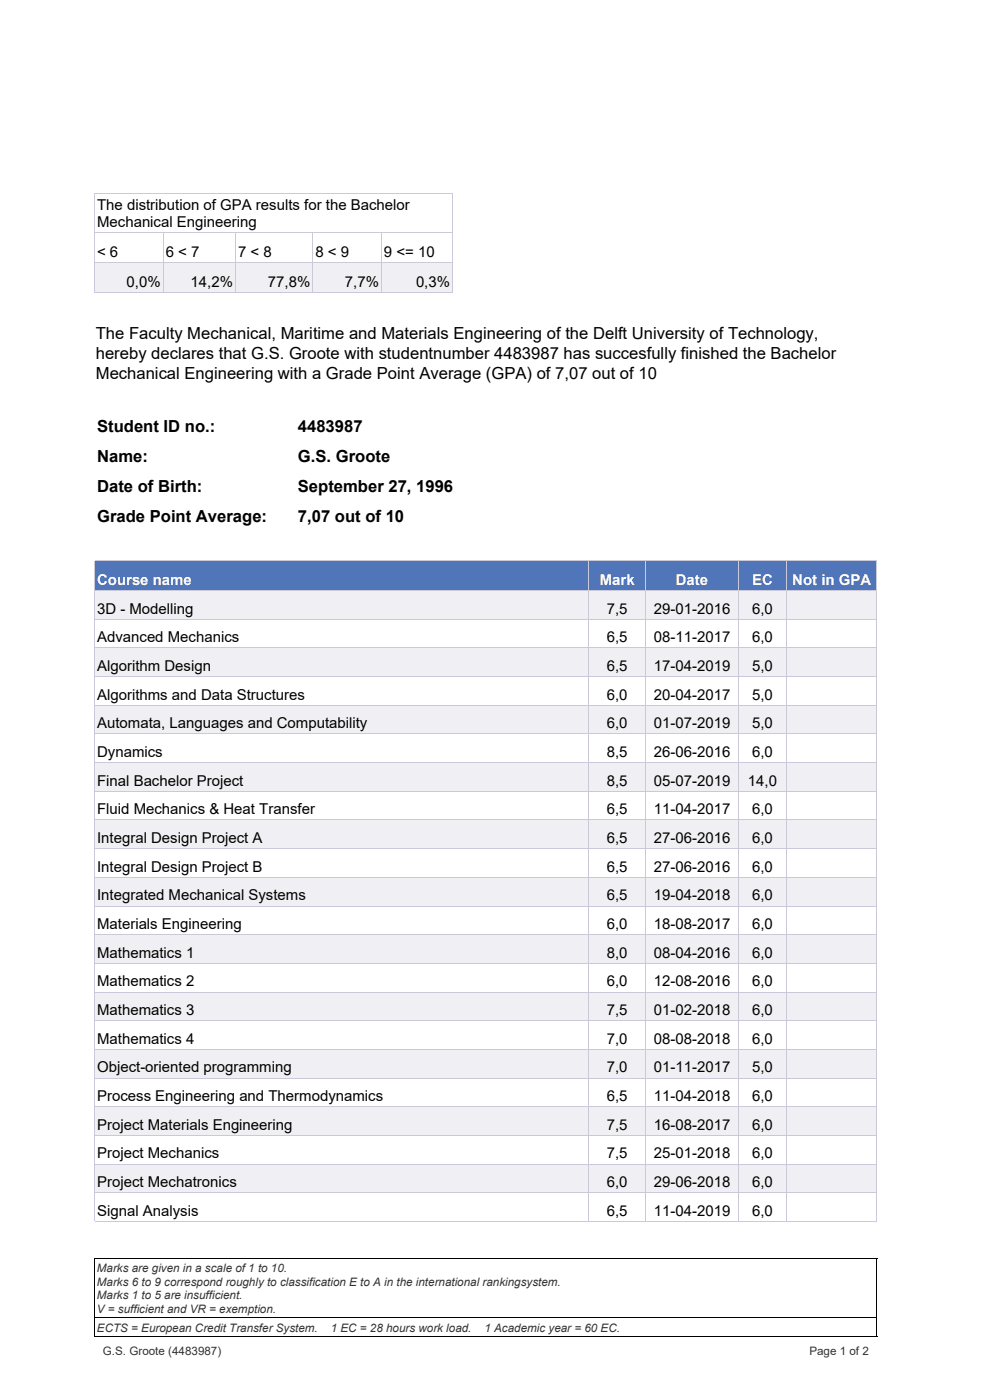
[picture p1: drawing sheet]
<svg xmlns="http://www.w3.org/2000/svg" width="210mm" height="297mm" viewBox="0 0 210 297" stroke-linecap="round" stroke-linejoin="round" font-family="sans-serif">
<defs><g id="words">
<g font-size="3.5">
<text x="20.3" y="71.9">The Faculty Mechanical, Maritime and Materials Engineering of the Delft University of Technology,</text>
<text x="20.3" y="76.1">hereby declares that G.S. Groote with studentnumber 4483987 has succesfully finished the Bachelor</text>
<text x="20.3" y="80.4">Mechanical Engineering with a Grade Point Average (GPA) of 7,07 out of 10</text>
<text x="20.6" y="91.8">Student ID no.:</text>
<text x="63.2" y="91.8">4483987</text>
<text x="20.6" y="98.1">Name:</text>
<text x="63.2" y="98.1">G.S. Groote</text>
<text x="20.6" y="104.5">Date of Birth:</text>
<text x="63.2" y="104.5">September 27, 1996</text>
<text x="20.6" y="110.8">Grade Point Average:</text>
<text x="63.2" y="110.8">7,07 out of 10</text>
</g>
<g font-size="3.2">
<text x="20.6" y="44.5">The distribution of GPA results for the Bachelor</text>
<text x="20.6" y="48.2">Mechanical Engineering</text>
<text x="20.6" y="54.5">&lt; 6</text>
<text x="35.1" y="54.5">6 &lt; 7</text>
<text x="50.5" y="54.5">7 &lt; 8</text>
<text x="66.9" y="54.5">8 &lt; 9</text>
<text x="81.4" y="54.5">9 &lt;= 10</text>
<text x="26.9" y="60.9">0,0%</text>
<text x="40.4" y="60.9">14,2%</text>
<text x="56.8" y="60.9">77,8%</text>
<text x="73.2" y="60.9">7,7%</text>
<text x="88.2" y="60.9">0,3%</text>
<text x="20.6" y="130.2">3D - Modelling</text>
<text x="128.7" y="130.2">7,5</text>
<text x="138.7" y="130.2">29-01-2016</text>
<text x="159.5" y="130.2">6,0</text>
<text x="20.6" y="136.3">Advanced Mechanics</text>
<text x="128.7" y="136.3">6,5</text>
<text x="138.7" y="136.3">08-11-2017</text>
<text x="159.5" y="136.3">6,0</text>
<text x="20.6" y="142.4">Algorithm Design</text>
<text x="128.7" y="142.4">6,5</text>
<text x="138.7" y="142.4">17-04-2019</text>
<text x="159.5" y="142.4">5,0</text>
<text x="20.6" y="148.4">Algorithms and Data Structures</text>
<text x="128.7" y="148.4">6,0</text>
<text x="138.7" y="148.4">20-04-2017</text>
<text x="159.5" y="148.4">5,0</text>
<text x="20.6" y="154.5">Automata, Languages and Computability</text>
<text x="128.7" y="154.5">6,0</text>
<text x="138.7" y="154.5">01-07-2019</text>
<text x="159.5" y="154.5">5,0</text>
<text x="20.6" y="160.6">Dynamics</text>
<text x="128.7" y="160.6">8,5</text>
<text x="138.7" y="160.6">26-06-2016</text>
<text x="159.5" y="160.6">6,0</text>
<text x="20.6" y="166.7">Final Bachelor Project</text>
<text x="128.7" y="166.7">8,5</text>
<text x="138.7" y="166.7">05-07-2019</text>
<text x="158.7" y="166.7">14,0</text>
<text x="20.6" y="172.8">Fluid Mechanics &amp; Heat Transfer</text>
<text x="128.7" y="172.8">6,5</text>
<text x="138.7" y="172.8">11-04-2017</text>
<text x="159.5" y="172.8">6,0</text>
<text x="20.6" y="178.8">Integral Design Project A</text>
<text x="128.7" y="178.8">6,5</text>
<text x="138.7" y="178.8">27-06-2016</text>
<text x="159.5" y="178.8">6,0</text>
<text x="20.6" y="184.9">Integral Design Project B</text>
<text x="128.7" y="184.9">6,5</text>
<text x="138.7" y="184.9">27-06-2016</text>
<text x="159.5" y="184.9">6,0</text>
<text x="20.6" y="191">Integrated Mechanical Systems</text>
<text x="128.7" y="191">6,5</text>
<text x="138.7" y="191">19-04-2018</text>
<text x="159.5" y="191">6,0</text>
<text x="20.6" y="197.1">Materials Engineering</text>
<text x="128.7" y="197.1">6,0</text>
<text x="138.7" y="197.1">18-08-2017</text>
<text x="159.5" y="197.1">6,0</text>
<text x="20.6" y="203.2">Mathematics 1</text>
<text x="128.7" y="203.2">8,0</text>
<text x="138.7" y="203.2">08-04-2016</text>
<text x="159.5" y="203.2">6,0</text>
<text x="20.6" y="209.3">Mathematics 2</text>
<text x="128.7" y="209.3">6,0</text>
<text x="138.7" y="209.3">12-08-2016</text>
<text x="159.5" y="209.3">6,0</text>
<text x="20.6" y="215.3">Mathematics 3</text>
<text x="128.7" y="215.3">7,5</text>
<text x="138.7" y="215.3">01-02-2018</text>
<text x="159.5" y="215.3">6,0</text>
<text x="20.6" y="221.4">Mathematics 4</text>
<text x="128.7" y="221.4">7,0</text>
<text x="138.7" y="221.4">08-08-2018</text>
<text x="159.5" y="221.4">6,0</text>
<text x="20.6" y="227.5">Object-oriented programming</text>
<text x="128.7" y="227.5">7,0</text>
<text x="138.7" y="227.5">01-11-2017</text>
<text x="159.5" y="227.5">5,0</text>
<text x="20.6" y="233.6">Process Engineering and Thermodynamics</text>
<text x="128.7" y="233.6">6,5</text>
<text x="138.7" y="233.6">11-04-2018</text>
<text x="159.5" y="233.6">6,0</text>
<text x="20.6" y="239.7">Project Materials Engineering</text>
<text x="128.7" y="239.7">7,5</text>
<text x="138.7" y="239.7">16-08-2017</text>
<text x="159.5" y="239.7">6,0</text>
<text x="20.6" y="245.7">Project Mechanics</text>
<text x="128.7" y="245.7">7,5</text>
<text x="138.7" y="245.7">25-01-2018</text>
<text x="159.5" y="245.7">6,0</text>
<text x="20.6" y="251.8">Project Mechatronics</text>
<text x="128.7" y="251.8">6,0</text>
<text x="138.7" y="251.8">29-06-2018</text>
<text x="159.5" y="251.8">6,0</text>
<text x="20.6" y="257.9">Signal Analysis</text>
<text x="128.7" y="257.9">6,5</text>
<text x="138.7" y="257.9">11-04-2019</text>
<text x="159.5" y="257.9">6,0</text>
</g>
<g font-size="3.2" fill="#fff">
<text x="20.6" y="124.1">Course name</text>
<text x="127.2" y="124.1">Mark</text>
<text x="143.4" y="124.1">Date</text>
<text x="159.5" y="124.1">EC</text>
<text x="168.1" y="124.1">Not in GPA</text>
</g>
<g font-size="2.5" fill="#333">
<text x="20.6" y="269.8">Marks are given in a scale of 1 to 10.</text>
<text x="20.6" y="272.7">Marks 6 to 9 correspond roughly to classification E to A in the international rankingsystem.</text>
<text x="20.6" y="275.7">Marks 1 to 5 are insufficient.</text>
<text x="20.6" y="278.6">V = sufficient and VR = exemption.</text>
<text x="20.6" y="282.6">ECTS = European Credit Transfer System.</text>
<text x="21.8" y="287.5">G.S. Groote (4483987)</text>
<text x="70.2" y="282.6">1 EC = 28 hours work load.</text>
<text x="102.8" y="282.6">1 Academic year = 60 EC.</text>
<text x="171.7" y="287.5">Page 1 of 2</text>
</g>
</g></defs>
<g fill="#5175b9">
<path d="M20.1 118.9h104.7v6.4h-104.7z"/>
<path d="M124.8 118.9h12.2v6.4h-12.2z"/>
<path d="M137 118.9h19.6v6.4h-19.6z"/>
<path d="M156.6 118.9h10.3v6.4h-10.3z"/>
<path d="M166.9 118.9h19.1v6.4h-19.1z"/>
</g>
<path d="M20.1 119h104.7M20.1 118.9v6.4M124.8 118.9v6.4M124.9 119h12.1M137 118.9v6.4M137.1 119h19.5M156.6 118.9v6.4M156.6 119h10.3M166.9 118.9v6.4M167 119h19M185.9 118.9v6.4" fill="none" stroke="#cacad9" stroke-width=".21"/>
<g fill="#f0f0f4">
<path d="M20.1 125.3h104.7v6.1h-104.7z"/>
<path d="M124.8 125.3h12.2v6.1h-12.2z"/>
<path d="M137 125.3h19.6v6.1h-19.6z"/>
<path d="M156.6 125.3h10.3v6.1h-10.3z"/>
<path d="M166.9 125.3h19.1v6.1h-19.1z"/>
</g>
<path d="M20.1 125.2v6.2M124.8 125.2v6.2M137 125.2v6.2M156.6 125.2v6.2M166.9 125.2v6.2M185.9 125.2v6.2" fill="none" stroke="#cac9d9" stroke-width=".21"/>
<path d="M20.2 125.3h104.6M124.9 125.3h12.1M137.1 125.3h19.5M156.6 125.3h10.3M167 125.3h18.8" fill="none" stroke="#cacad9" stroke-width=".21"/>
<g fill="#fff">
<path d="M20.1 131.4h104.7v6.1h-104.7z"/>
<path d="M124.8 131.4h12.2v6.1h-12.2z"/>
<path d="M137 131.4h19.6v6.1h-19.6z"/>
<path d="M156.6 131.4h10.3v6.1h-10.3z"/>
<path d="M166.9 131.4h19.1v6.1h-19.1z"/>
</g>
<path d="M20.1 131.3v6.2M20.2 131.4h104.6M124.8 131.3v6.2M124.9 131.4h12.1M137 131.3v6.2M137.1 131.4h19.5M156.6 131.3v6.2M156.6 131.4h10.3M166.9 131.3v6.2M167 131.4h18.8M185.9 131.3v6.2" fill="none" stroke="#cac9d9" stroke-width=".21"/>
<g fill="#f0f0f4">
<path d="M20.1 137.5h104.7v6h-104.7z"/>
<path d="M124.8 137.5h12.2v6h-12.2z"/>
<path d="M137 137.5h19.6v6h-19.6z"/>
<path d="M156.6 137.5h10.3v6h-10.3z"/>
<path d="M166.9 137.5h19.1v6h-19.1z"/>
</g>
<path d="M20.1 137.4v6.1M20.2 137.5h104.6M124.8 137.4v6.1M124.9 137.5h12.1M137 137.4v6.1M137.1 137.5h19.5M156.6 137.4v6.1M156.6 137.5h10.3M166.9 137.4v6.1M167 137.5h18.8M185.9 137.4v6.1" fill="none" stroke="#cac9d9" stroke-width=".21"/>
<g fill="#fff">
<path d="M20.1 143.5h104.7v6.1h-104.7z"/>
<path d="M124.8 143.5h12.2v6.1h-12.2z"/>
<path d="M137 143.5h19.6v6.1h-19.6z"/>
<path d="M156.6 143.5h10.3v6.1h-10.3z"/>
<path d="M166.9 143.5h19.1v6.1h-19.1z"/>
</g>
<path d="M20.1 143.5v6.1M20.2 143.5h104.6M124.8 143.5v6.1M124.9 143.5h12.1M137 143.5v6.1M137.1 143.5h19.5M156.6 143.5v6.1M156.6 143.5h10.3M166.9 143.5v6.1M167 143.5h18.8M185.9 143.5v6.1" fill="none" stroke="#cac9d9" stroke-width=".21"/>
<g fill="#f0f0f4">
<path d="M20.1 149.6h104.7v6.1h-104.7z"/>
<path d="M124.8 149.6h12.2v6.1h-12.2z"/>
<path d="M137 149.6h19.6v6.1h-19.6z"/>
<path d="M156.6 149.6h10.3v6.1h-10.3z"/>
<path d="M166.9 149.6h19.1v6.1h-19.1z"/>
</g>
<path d="M20.1 149.6v6.1M20.2 149.6h104.6M124.8 149.6v6.1M124.9 149.6h12.1M137 149.6v6.1M137.1 149.6h19.5M156.6 149.6v6.1M156.6 149.6h10.3M166.9 149.6v6.1M167 149.6h18.8M185.9 149.6v6.1" fill="none" stroke="#cac9d9" stroke-width=".21"/>
<g fill="#fff">
<path d="M20.1 155.7h104.7v6.1h-104.7z"/>
<path d="M124.8 155.7h12.2v6.1h-12.2z"/>
<path d="M137 155.7h19.6v6.1h-19.6z"/>
<path d="M156.6 155.7h10.3v6.1h-10.3z"/>
<path d="M166.9 155.7h19.1v6.1h-19.1z"/>
</g>
<path d="M20.1 155.7v6.1M20.2 155.7h104.6M124.8 155.7v6.1M124.9 155.7h12.1M137 155.7v6.1M137.1 155.7h19.5M156.6 155.7v6.1M156.6 155.7h10.3M166.9 155.7v6.1M167 155.7h18.8M185.9 155.7v6.1" fill="none" stroke="#cac9d9" stroke-width=".21"/>
<g fill="#f0f0f4">
<path d="M20.1 161.8h104.7v6.1h-104.7z"/>
<path d="M124.8 161.8h12.2v6.1h-12.2z"/>
<path d="M137 161.8h19.6v6.1h-19.6z"/>
<path d="M156.6 161.8h10.3v6.1h-10.3z"/>
<path d="M166.9 161.8h19.1v6.1h-19.1z"/>
</g>
<path d="M20.1 161.7v6.2M20.2 161.8h104.6M124.8 161.7v6.2M124.9 161.8h12.1M137 161.7v6.2M137.1 161.8h19.5M156.6 161.7v6.2M156.6 161.8h10.3M166.9 161.7v6.2M167 161.8h18.8M185.9 161.7v6.2" fill="none" stroke="#cac9d9" stroke-width=".21"/>
<g fill="#fff">
<path d="M20.1 167.9h104.7v6.1h-104.7z"/>
<path d="M124.8 167.9h12.2v6.1h-12.2z"/>
<path d="M137 167.9h19.6v6.1h-19.6z"/>
<path d="M156.6 167.9h10.3v6.1h-10.3z"/>
<path d="M166.9 167.9h19.1v6.1h-19.1z"/>
</g>
<path d="M20.1 167.8v6.2M20.2 167.9h104.6M124.8 167.8v6.2M124.9 167.9h12.1M137 167.8v6.2M137.1 167.9h19.5M156.6 167.8v6.2M156.6 167.9h10.3M166.9 167.8v6.2M167 167.9h18.8M185.9 167.8v6.2" fill="none" stroke="#cac9d9" stroke-width=".21"/>
<g fill="#f0f0f4">
<path d="M20.1 174h104.7v6h-104.7z"/>
<path d="M124.8 174h12.2v6h-12.2z"/>
<path d="M137 174h19.6v6h-19.6z"/>
<path d="M156.6 174h10.3v6h-10.3z"/>
<path d="M166.9 174h19.1v6h-19.1z"/>
</g>
<path d="M20.1 173.9v6.1M20.2 174h104.6M124.8 173.9v6.1M124.9 174h12.1M137 173.9v6.1M137.1 174h19.5M156.6 173.9v6.1M156.6 174h10.3M166.9 173.9v6.1M167 174h18.8M185.9 173.9v6.1" fill="none" stroke="#cac9d9" stroke-width=".21"/>
<g fill="#fff">
<path d="M20.1 180h104.7v6.1h-104.7z"/>
<path d="M124.8 180h12.2v6.1h-12.2z"/>
<path d="M137 180h19.6v6.1h-19.6z"/>
<path d="M156.6 180h10.3v6.1h-10.3z"/>
<path d="M166.9 180h19.1v6.1h-19.1z"/>
</g>
<path d="M20.1 180v6.1M124.8 180v6.1M137 180v6.1M156.6 180v6.1M166.9 180v6.1M185.9 180v6.1M20.2 180h104.6M124.9 180h12.1M137.1 180h19.5M156.6 180h10.3M167 180h18.8" fill="none" stroke="#cac9d9" stroke-width=".21"/>
<g fill="#f0f0f4">
<path d="M20.1 186.1h104.7v6.1h-104.7z"/>
<path d="M124.8 186.1h12.2v6.1h-12.2z"/>
<path d="M137 186.1h19.6v6.1h-19.6z"/>
<path d="M156.6 186.1h10.3v6.1h-10.3z"/>
<path d="M166.9 186.1h19.1v6.1h-19.1z"/>
</g>
<path d="M20.1 186.1v6.1M20.2 186.1h104.6M124.8 186.1v6.1M124.9 186.1h12.1M137 186.1v6.1M137.1 186.1h19.5M156.6 186.1v6.1M156.6 186.1h10.3M166.9 186.1v6.1M167 186.1h18.8M185.9 186.1v6.1" fill="none" stroke="#cac9d9" stroke-width=".21"/>
<g fill="#fff">
<path d="M20.1 192.2h104.7v6.1h-104.7z"/>
<path d="M124.8 192.2h12.2v6.1h-12.2z"/>
<path d="M137 192.2h19.6v6.1h-19.6z"/>
<path d="M156.6 192.2h10.3v6.1h-10.3z"/>
<path d="M166.9 192.2h19.1v6.1h-19.1z"/>
</g>
<path d="M20.1 192.1v6.2M20.2 192.2h104.6M124.8 192.1v6.2M124.9 192.2h12.1M137 192.1v6.2M137.1 192.2h19.5M156.6 192.1v6.2M156.6 192.2h10.3M166.9 192.1v6.2M167 192.2h18.8M185.9 192.1v6.2" fill="none" stroke="#cac9d9" stroke-width=".21"/>
<g fill="#f0f0f4">
<path d="M20.1 198.3h104.7v6.1h-104.7z"/>
<path d="M124.8 198.3h12.2v6.1h-12.2z"/>
<path d="M137 198.3h19.6v6.1h-19.6z"/>
<path d="M156.6 198.3h10.3v6.1h-10.3z"/>
<path d="M166.9 198.3h19.1v6.1h-19.1z"/>
</g>
<path d="M20.1 198.2v6.2M20.2 198.3h104.6M124.8 198.2v6.2M124.9 198.3h12.1M137 198.2v6.2M137.1 198.3h19.5M156.6 198.2v6.2M156.6 198.3h10.3M166.9 198.2v6.2M167 198.3h18.8M185.9 198.2v6.2" fill="none" stroke="#cac9d9" stroke-width=".21"/>
<g fill="#fff">
<path d="M20.1 204.4h104.7v6h-104.7z"/>
<path d="M124.8 204.4h12.2v6h-12.2z"/>
<path d="M137 204.4h19.6v6h-19.6z"/>
<path d="M156.6 204.4h10.3v6h-10.3z"/>
<path d="M166.9 204.4h19.1v6h-19.1z"/>
</g>
<path d="M20.1 204.3v6.1M20.2 204.4h104.6M124.8 204.3v6.1M124.9 204.4h12.1M137 204.3v6.1M137.1 204.4h19.5M156.6 204.3v6.1M156.6 204.4h10.3M166.9 204.3v6.1M167 204.4h18.8M185.9 204.3v6.1" fill="none" stroke="#cac9d9" stroke-width=".21"/>
<g fill="#f0f0f4">
<path d="M20.1 210.4h104.7v6.1h-104.7z"/>
<path d="M124.8 210.4h12.2v6.1h-12.2z"/>
<path d="M137 210.4h19.6v6.1h-19.6z"/>
<path d="M156.6 210.4h10.3v6.1h-10.3z"/>
<path d="M166.9 210.4h19.1v6.1h-19.1z"/>
</g>
<path d="M20.1 210.4v6.1M20.2 210.4h104.6M124.8 210.4v6.1M124.9 210.4h12.1M137 210.4v6.1M137.1 210.4h19.5M156.6 210.4v6.1M156.6 210.4h10.3M166.9 210.4v6.1M167 210.4h18.8M185.9 210.4v6.1" fill="none" stroke="#cac9d9" stroke-width=".21"/>
<g fill="#fff">
<path d="M20.1 216.5h104.7v6.1h-104.7z"/>
<path d="M124.8 216.5h12.2v6.1h-12.2z"/>
<path d="M137 216.5h19.6v6.1h-19.6z"/>
<path d="M156.6 216.5h10.3v6.1h-10.3z"/>
<path d="M166.9 216.5h19.1v6.1h-19.1z"/>
</g>
<path d="M20.1 216.5v6.1M20.2 216.5h104.6M124.8 216.5v6.1M124.9 216.5h12.1M137 216.5v6.1M137.1 216.5h19.5M156.6 216.5v6.1M156.6 216.5h10.3M166.9 216.5v6.1M167 216.5h18.8M185.9 216.5v6.1" fill="none" stroke="#cac9d9" stroke-width=".21"/>
<g fill="#f0f0f4">
<path d="M20.1 222.6h104.7v6.1h-104.7z"/>
<path d="M124.8 222.6h12.2v6.1h-12.2z"/>
<path d="M137 222.6h19.6v6.1h-19.6z"/>
<path d="M156.6 222.6h10.3v6.1h-10.3z"/>
<path d="M166.9 222.6h19.1v6.1h-19.1z"/>
</g>
<path d="M20.1 222.6v6.1M20.2 222.6h104.6M124.8 222.6v6.1M124.9 222.6h12.1M137 222.6v6.1M137.1 222.6h19.5M156.6 222.6v6.1M156.6 222.6h10.3M166.9 222.6v6.1M167 222.6h18.8M185.9 222.6v6.1" fill="none" stroke="#cac9d9" stroke-width=".21"/>
<g fill="#fff">
<path d="M20.1 228.7h104.7v6.1h-104.7z"/>
<path d="M124.8 228.7h12.2v6.1h-12.2z"/>
<path d="M137 228.7h19.6v6.1h-19.6z"/>
<path d="M156.6 228.7h10.3v6.1h-10.3z"/>
<path d="M166.9 228.7h19.1v6.1h-19.1z"/>
</g>
<path d="M20.1 228.6v6.2M20.2 228.7h104.6M124.8 228.6v6.2M124.9 228.7h12.1M137 228.6v6.2M137.1 228.7h19.5M156.6 228.6v6.2M156.6 228.7h10.3M166.9 228.6v6.2M167 228.7h18.8M185.9 228.6v6.2" fill="none" stroke="#cac9d9" stroke-width=".21"/>
<g fill="#f0f0f4">
<path d="M20.1 234.8h104.7v6.1h-104.7z"/>
<path d="M124.8 234.8h12.2v6.1h-12.2z"/>
<path d="M137 234.8h19.6v6.1h-19.6z"/>
<path d="M156.6 234.8h10.3v6.1h-10.3z"/>
<path d="M166.9 234.8h19.1v6.1h-19.1z"/>
</g>
<path d="M20.1 234.7v6.2M20.2 234.8h104.6M124.8 234.7v6.2M124.9 234.8h12.1M137 234.7v6.2M137.1 234.8h19.5M156.6 234.7v6.2M156.6 234.8h10.3M166.9 234.7v6.2M167 234.8h18.8M185.9 234.7v6.2" fill="none" stroke="#cac9d9" stroke-width=".21"/>
<g fill="#fff">
<path d="M20.1 240.9h104.7v6h-104.7z"/>
<path d="M124.8 240.9h12.2v6h-12.2z"/>
<path d="M137 240.9h19.6v6h-19.6z"/>
<path d="M156.6 240.9h10.3v6h-10.3z"/>
<path d="M166.9 240.9h19.1v6h-19.1z"/>
</g>
<path d="M20.1 240.8v6.1M20.2 240.9h104.6M124.8 240.8v6.1M124.9 240.9h12.1M137 240.8v6.1M137.1 240.9h19.5M156.6 240.8v6.1M156.6 240.9h10.3M166.9 240.8v6.1M167 240.9h18.8M185.9 240.8v6.1" fill="none" stroke="#cac9d9" stroke-width=".21"/>
<g fill="#f0f0f4">
<path d="M20.1 246.9h104.7v6.1h-104.7z"/>
<path d="M124.8 246.9h12.2v6.1h-12.2z"/>
<path d="M137 246.9h19.6v6.1h-19.6z"/>
<path d="M156.6 246.9h10.3v6.1h-10.3z"/>
<path d="M166.9 246.9h19.1v6.1h-19.1z"/>
</g>
<path d="M20.1 246.9v6.1M20.2 246.9h104.6M124.8 246.9v6.1M124.9 246.9h12.1M137 246.9v6.1M137.1 246.9h19.5M156.6 246.9v6.1M156.6 246.9h10.3M166.9 246.9v6.1M167 246.9h18.8M185.9 246.9v6.1" fill="none" stroke="#cac9d9" stroke-width=".21"/>
<g fill="#fff">
<path d="M20.1 253h104.7v6.1h-104.7z"/>
<path d="M124.8 253h12.2v6.1h-12.2z"/>
<path d="M137 253h19.6v6.1h-19.6z"/>
<path d="M156.6 253h10.3v6.1h-10.3z"/>
<path d="M166.9 253h19.1v6.1h-19.1z"/>
</g>
<g fill="none" stroke="#cac9d9" stroke-width=".21">
<path d="M20.1 259h104.7M20.1 253v6.1M20.2 253h104.6M124.8 253v6.1M124.9 253h12.1M124.9 259h12M137 253v6.1M137.1 253h19.5M137.1 259h19.4M156.6 253v6.1M156.6 253h10.3M156.6 259h10.2"/>
<path d="M166.9 253v6.1M167 253h18.8M167 259h18.9M185.9 253v6.1"/>
</g>
<g fill="#fff">
<path d="M20.1 86.7h166v31.7h-166z"/>
<path d="M20.1 86.7h42.6v6.3h-42.6z"/>
<path d="M62.7 86.7h123.4v6.3h-123.4z"/>
<path d="M20.1 93h42.6v6.4h-42.6z"/>
<path d="M62.7 93h123.4v6.4h-123.4z"/>
<path d="M20.1 99.4h42.6v6.3h-42.6z"/>
<path d="M62.7 99.4h123.4v6.3h-123.4z"/>
<path d="M20.1 105.7h42.6v6.4h-42.6z"/>
<path d="M62.7 105.7h123.4v6.4h-123.4z"/>
<path d="M20.1 112.1h42.6v6.3h-42.6z"/>
<path d="M62.7 112.1h123.4v6.3h-123.4z"/>
<path d="M20.1 40.9h75.9v8.5h-75.9z"/>
</g>
<path d="M20.1 41h75.9M20.1 40.9v8.5M95.9 40.9v8.5" fill="none" stroke="#cacad9" stroke-width=".21"/>
<g fill="#fff">
<path d="M20.1 49.4h14.5v6.3h-14.5z"/>
<path d="M34.6 49.4h15.4v6.3h-15.4z"/>
<path d="M50 49.4h16.4v6.3h-16.4z"/>
<path d="M66.4 49.4h14.5v6.3h-14.5z"/>
<path d="M80.9 49.4h15.1v6.3h-15.1z"/>
</g>
<path d="M20.1 49.3v6.4M20.2 49.4h14.4M34.6 49.3v6.4M34.7 49.4h15.3M50 49.3v6.4M50 49.4h16.4M66.4 49.3v6.4M66.4 49.4h14.5M80.9 49.3v6.4M81 49.4h14.9M95.9 49.3v6.4" fill="none" stroke="#cacad9" stroke-width=".21"/>
<g fill="#f0f0f4">
<path d="M20.1 55.7h14.5v6.4h-14.5z"/>
<path d="M34.6 55.7h15.4v6.4h-15.4z"/>
<path d="M50 55.7h16.4v6.4h-16.4z"/>
<path d="M66.4 55.7h14.5v6.4h-14.5z"/>
<path d="M80.9 55.7h15.1v6.4h-15.1z"/>
</g>
<path d="M20.1 55.7v6.4M34.6 55.7v6.4M50 55.7v6.4M66.4 55.7v6.4M80.9 55.7v6.4M95.9 55.7v6.4M20.1 62h14.5M34.7 62h15.2M50 62h16.3M66.4 62h14.4M81 62h14.9" fill="none" stroke="#cac9d9" stroke-width=".21"/>
<path d="M20.2 55.7h14.4M34.7 55.7h15.3M50 55.7h16.4M66.4 55.7h14.5M81 55.7h14.9" fill="none" stroke="#cacad9" stroke-width=".21"/>
<path d="M20.1 263.3h169.8v28.6h-169.8z" fill="#fff"/>
<path d="M20.1 267h166M20.1 266.9v16.7M20.2 279.6h165.7M186 266.9v16.7M20.1 283.6h166" fill="none" stroke="#000" stroke-width=".21"/>
<use href="#words"/>
</svg>
